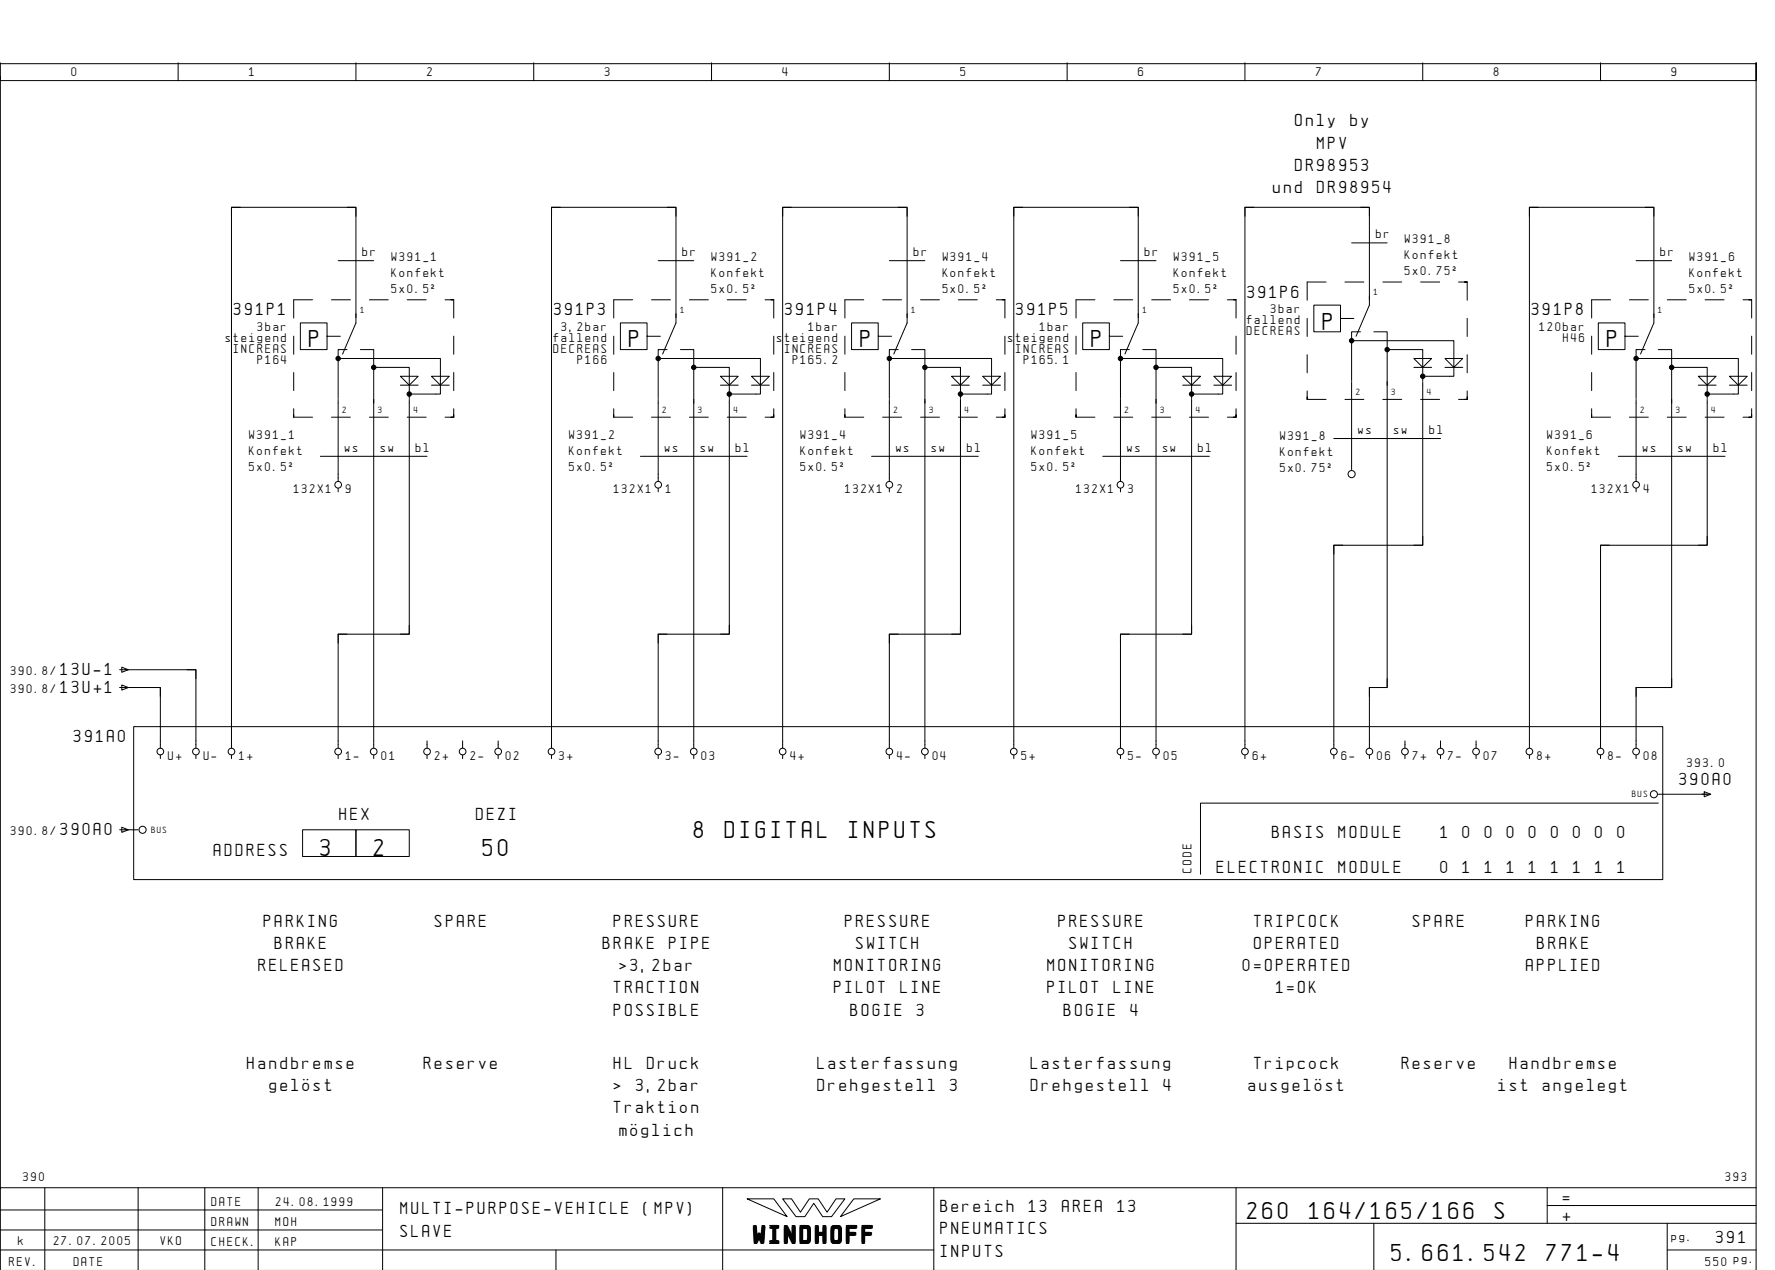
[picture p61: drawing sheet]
<svg xmlns="http://www.w3.org/2000/svg" width="399mm" height="286mm" viewBox="0 0 399 286" stroke-linecap="round" stroke-linejoin="round" font-family="sans-serif">
<defs><g id="words">
<g font-size="4.4">
<text x="297.6" y="74.1">P</text>
<text x="69.6" y="78.1">P</text>
<text x="141.6" y="78.1">P</text>
<text x="193.6" y="78.1">P</text>
<text x="245.6" y="78.1">P</text>
<text x="361.6" y="78.1">P</text>
<text x="156.1" y="188.4">8</text>
<text x="163" y="188.4">DIGITAL</text>
<text x="190.9" y="188.4">INPUTS</text>
<text x="72.1" y="192.4">3</text>
<text x="84.1" y="192.4">2</text>
<text x="108.6" y="192.4">50</text>
<text x="280.6" y="274.1">260</text>
<text x="294.5" y="274.1">164/165/166</text>
<text x="336.3" y="274.1">S</text>
<text x="169.5" y="279.3">WINDHOFF</text>
<text x="313.1" y="283.6">5.661.542</text>
<text x="347.9" y="283.6">771-4</text>
</g>
<g font-size="3.1">
<text x="291.4" y="28.4">Only</text>
<text x="303.8" y="28.4">by</text>
<text x="296.3" y="33.4">MPV</text>
<text x="291.4" y="38.4">DR98953</text>
<text x="286.4" y="43.4">und</text>
<text x="296.3" y="43.4">DR98954</text>
<text x="52.6" y="70.9">391P1</text>
<text x="124.6" y="70.9">391P3</text>
<text x="176.6" y="70.9">391P4</text>
<text x="228.6" y="70.9">391P5</text>
<text x="280.6" y="66.9">391P6</text>
<text x="344.6" y="70.9">391P8</text>
<text x="13.6" y="151.9">13U-1</text>
<text x="13.6" y="155.9">13U+1</text>
<text x="16.6" y="166.9">391A0</text>
<text x="377.9" y="176.6">390A0</text>
<text x="76.3" y="184.4">HEX</text>
<text x="107.1" y="184.4">DEZI</text>
<text x="13.6" y="187.9">390A0</text>
<text x="286.2" y="188.4">BASIS</text>
<text x="301.2" y="188.4">MODULE</text>
<text x="324.1" y="188.4">1</text>
<text x="329.1" y="188.4">0</text>
<text x="334" y="188.4">0</text>
<text x="339" y="188.4">0</text>
<text x="344" y="188.4">0</text>
<text x="349" y="188.4">0</text>
<text x="353.9" y="188.4">0</text>
<text x="358.9" y="188.4">0</text>
<text x="363.9" y="188.4">0</text>
<text x="48.1" y="192.4">ADDRESS</text>
<text x="273.8" y="196.4">ELECTRONIC</text>
<text x="301.2" y="196.4">MODULE</text>
<text x="324.1" y="196.4">0</text>
<text x="329.1" y="196.4">1</text>
<text x="334" y="196.4">1</text>
<text x="339" y="196.4">1</text>
<text x="344" y="196.4">1</text>
<text x="349" y="196.4">1</text>
<text x="353.9" y="196.4">1</text>
<text x="358.9" y="196.4">1</text>
<text x="363.9" y="196.4">1</text>
<text x="59.4" y="208.4">PARKING</text>
<text x="97.9" y="208.4">SPARE</text>
<text x="138.1" y="208.4">PRESSURE</text>
<text x="190.1" y="208.4">PRESSURE</text>
<text x="238.1" y="208.4">PRESSURE</text>
<text x="282.1" y="208.4">TRIPCOCK</text>
<text x="317.9" y="208.4">SPARE</text>
<text x="343.4" y="208.4">PARKING</text>
<text x="61.9" y="213.4">BRAKE</text>
<text x="135.6" y="213.4">BRAKE</text>
<text x="150.6" y="213.4">PIPE</text>
<text x="192.6" y="213.4">SWITCH</text>
<text x="240.6" y="213.4">SWITCH</text>
<text x="282.1" y="213.4">OPERATED</text>
<text x="345.9" y="213.4">BRAKE</text>
<text x="58.1" y="218.4">RELEASED</text>
<text x="139.4" y="218.4">&gt;3,2bar</text>
<text x="187.6" y="218.4">MONITORING</text>
<text x="235.6" y="218.4">MONITORING</text>
<text x="279.6" y="218.4">0=OPERATED</text>
<text x="343.4" y="218.4">APPLIED</text>
<text x="138.1" y="223.4">TRACTION</text>
<text x="187.6" y="223.4">PILOT</text>
<text x="202.6" y="223.4">LINE</text>
<text x="235.6" y="223.4">PILOT</text>
<text x="250.6" y="223.4">LINE</text>
<text x="287.1" y="223.4">1=OK</text>
<text x="138.1" y="228.4">POSSIBLE</text>
<text x="191.4" y="228.4">BOGIE</text>
<text x="206.3" y="228.4">3</text>
<text x="239.4" y="228.4">BOGIE</text>
<text x="254.3" y="228.4">4</text>
<text x="55.6" y="240.4">Handbremse</text>
<text x="60.6" y="245.4">gelîst</text>
<text x="95.4" y="240.4">Reserve</text>
<text x="138.1" y="240.4">HL</text>
<text x="138.1" y="245.4">&gt;</text>
<text x="143.1" y="245.4">3,2bar</text>
<text x="145.6" y="240.4">Druck</text>
<text x="183.9" y="240.4">Lasterfassung</text>
<text x="183.9" y="245.4">Drehgestell</text>
<text x="213.8" y="245.4">3</text>
<text x="231.9" y="240.4">Lasterfassung</text>
<text x="231.9" y="245.4">Drehgestell</text>
<text x="261.8" y="245.4">4</text>
<text x="280.9" y="245.4">ausgelîst</text>
<text x="282.1" y="240.4">Tripcock</text>
<text x="315.4" y="240.4">Reserve</text>
<text x="337.2" y="245.4">ist</text>
<text x="339.6" y="240.4">Handbremse</text>
<text x="347.1" y="245.4">angelegt</text>
<text x="138.1" y="250.4">Traktion</text>
<text x="139.4" y="255.4">mîglich</text>
<text x="90.1" y="273.1">MULTI-PURPOSE-VEHICLE</text>
<text x="144.8" y="273.1">(MPV)</text>
<text x="211.6" y="272.6">Bereich</text>
<text x="231.5" y="272.6">13</text>
<text x="238.9" y="272.6">AREA</text>
<text x="251.4" y="272.6">13</text>
<text x="351.6" y="270.6">=</text>
<text x="351.6" y="274.6">+</text>
<text x="90.1" y="278.1">SLAVE</text>
<text x="211.6" y="277.6">PNEUMATICS</text>
<text x="386.1" y="279.6">391</text>
<text x="211.6" y="282.6">INPUTS</text>
</g>
<g font-size="2.3">
<text x="16.1" y="17.1">0</text>
<text x="56.1" y="17.1">1</text>
<text x="96.1" y="17.1">2</text>
<text x="136.1" y="17.1">3</text>
<text x="176.1" y="17.1">4</text>
<text x="216.1" y="17.1">5</text>
<text x="256.1" y="17.1">6</text>
<text x="296.1" y="17.1">7</text>
<text x="336.1" y="17.1">8</text>
<text x="376.1" y="17.1">9</text>
<text x="309.6" y="53.6">br</text>
<text x="81.6" y="57.6">br</text>
<text x="88.1" y="58.6">W391_1</text>
<text x="153.6" y="57.6">br</text>
<text x="160.1" y="58.6">W391_2</text>
<text x="205.6" y="57.6">br</text>
<text x="212.1" y="58.6">W391_4</text>
<text x="257.6" y="57.6">br</text>
<text x="264.1" y="58.6">W391_5</text>
<text x="316.1" y="54.6">W391_8</text>
<text x="316.1" y="58.2">Konfekt</text>
<text x="373.6" y="57.6">br</text>
<text x="380.1" y="58.6">W391_6</text>
<text x="88.1" y="62.2">Konfekt</text>
<text x="88.1" y="65.8">5x0.5˝</text>
<text x="160.1" y="62.2">Konfekt</text>
<text x="160.1" y="65.8">5x0.5˝</text>
<text x="212.1" y="62.2">Konfekt</text>
<text x="212.1" y="65.8">5x0.5˝</text>
<text x="264.1" y="62.2">Konfekt</text>
<text x="264.1" y="65.8">5x0.5˝</text>
<text x="316.1" y="61.8">5x0.75˝</text>
<text x="380.1" y="62.2">Konfekt</text>
<text x="380.1" y="65.8">5x0.5˝</text>
<text x="285.9" y="70.4">3bar</text>
<text x="50.7" y="76.9">steigend</text>
<text x="57.9" y="74.4">3bar</text>
<text x="124.5" y="76.9">fallend</text>
<text x="126.3" y="74.4">3,2bar</text>
<text x="174.7" y="76.9">steigend</text>
<text x="181.9" y="74.4">1bar</text>
<text x="226.7" y="76.9">steigend</text>
<text x="233.9" y="74.4">1bar</text>
<text x="280.5" y="72.9">fallend</text>
<text x="280.5" y="75.4">DECREAS</text>
<text x="346.3" y="74.4">120bar</text>
<text x="351.7" y="76.9">H46</text>
<text x="52.5" y="79.4">INCREAS</text>
<text x="57.9" y="81.9">P164</text>
<text x="124.5" y="79.4">DECREAS</text>
<text x="129.9" y="81.9">P166</text>
<text x="176.5" y="79.4">INCREAS</text>
<text x="178.3" y="81.9">P165.2</text>
<text x="228.5" y="79.4">INCREAS</text>
<text x="230.3" y="81.9">P165.1</text>
<text x="56.1" y="98.6">W391_1</text>
<text x="77.6" y="101.6">ws</text>
<text x="85.6" y="101.6">sw</text>
<text x="93.6" y="101.6">bl</text>
<text x="128.1" y="98.6">W391_2</text>
<text x="149.6" y="101.6">ws</text>
<text x="157.6" y="101.6">sw</text>
<text x="165.6" y="101.6">bl</text>
<text x="180.1" y="98.6">W391_4</text>
<text x="201.6" y="101.6">ws</text>
<text x="209.6" y="101.6">sw</text>
<text x="217.6" y="101.6">bl</text>
<text x="232.1" y="98.6">W391_5</text>
<text x="253.6" y="101.6">ws</text>
<text x="261.6" y="101.6">sw</text>
<text x="269.6" y="101.6">bl</text>
<text x="288" y="99">W391_8</text>
<text x="305.6" y="97.6">ws</text>
<text x="313.6" y="97.6">sw</text>
<text x="321.6" y="97.6">bl</text>
<text x="348.1" y="98.6">W391_6</text>
<text x="369.6" y="101.6">ws</text>
<text x="377.6" y="101.6">sw</text>
<text x="385.6" y="101.6">bl</text>
<text x="56.1" y="102.2">Konfekt</text>
<text x="56.1" y="105.8">5x0.5˝</text>
<text x="128.1" y="102.2">Konfekt</text>
<text x="128.1" y="105.8">5x0.5˝</text>
<text x="180.1" y="102.2">Konfekt</text>
<text x="180.1" y="105.8">5x0.5˝</text>
<text x="232.1" y="102.2">Konfekt</text>
<text x="232.1" y="105.8">5x0.5˝</text>
<text x="288" y="102.6">Konfekt</text>
<text x="288" y="106.2">5x0.75˝</text>
<text x="348.1" y="102.2">Konfekt</text>
<text x="348.1" y="105.8">5x0.5˝</text>
<text x="66.1" y="110.9">132X1</text>
<text x="77.8" y="110.9">9</text>
<text x="138.1" y="110.9">132X1</text>
<text x="149.8" y="110.9">1</text>
<text x="190.1" y="110.9">132X1</text>
<text x="201.8" y="110.9">2</text>
<text x="242.1" y="110.9">132X1</text>
<text x="253.8" y="110.9">3</text>
<text x="358.1" y="110.9">132X1</text>
<text x="369.8" y="110.9">4</text>
<text x="2.4" y="151.9">390.8/</text>
<text x="2.4" y="155.9">390.8/</text>
<text x="37.8" y="170.9">U+</text>
<text x="45.8" y="170.9">U-</text>
<text x="53.8" y="170.9">1+</text>
<text x="77.8" y="170.9">1-</text>
<text x="85.8" y="170.9">01</text>
<text x="97.8" y="170.9">2+</text>
<text x="105.8" y="170.9">2-</text>
<text x="113.8" y="170.9">02</text>
<text x="125.8" y="170.9">3+</text>
<text x="149.8" y="170.9">3-</text>
<text x="157.8" y="170.9">03</text>
<text x="177.8" y="170.9">4+</text>
<text x="201.8" y="170.9">4-</text>
<text x="209.8" y="170.9">04</text>
<text x="229.8" y="170.9">5+</text>
<text x="253.8" y="170.9">5-</text>
<text x="261.8" y="170.9">05</text>
<text x="281.8" y="170.9">6+</text>
<text x="301.8" y="170.9">6-</text>
<text x="309.8" y="170.9">06</text>
<text x="317.8" y="170.9">7+</text>
<text x="325.8" y="170.9">7-</text>
<text x="333.8" y="170.9">07</text>
<text x="345.8" y="170.9">8+</text>
<text x="361.8" y="170.9">8-</text>
<text x="369.8" y="170.9">08</text>
<text x="379.6" y="172.5">393.0</text>
<text x="2.4" y="187.9">390.8/</text>
<text x="268.1" y="196.4" transform="rotate(-90 268.1 196.4)">CODE</text>
<text x="5.2" y="265.6">390</text>
<text x="388.2" y="265.6">393</text>
<text x="47.6" y="271.1">DATE</text>
<text x="47.6" y="275.6">DRAWN</text>
<text x="62" y="275.6">MOH</text>
<text x="62.1" y="271.1">24.08.1999</text>
<text x="4.1" y="280">k</text>
<text x="12.1" y="280">27.07.2005</text>
<text x="36.1" y="280">VKO</text>
<text x="47.6" y="280.1">CHECK.</text>
<text x="62" y="280.1">KAP</text>
<text x="376.1" y="279.1">pg.</text>
<text x="2.1" y="284.6">REV.</text>
<text x="16.6" y="284.6">DATE</text>
<text x="383.7" y="284.6">550 pg.</text>
</g>
<g font-size="1.6">
<text x="81.1" y="70.4">1</text>
<text x="153.1" y="70.4">1</text>
<text x="205.1" y="70.4">1</text>
<text x="257.1" y="70.4">1</text>
<text x="309.1" y="66.4">1</text>
<text x="373.1" y="70.4">1</text>
<text x="305.1" y="88.8">2</text>
<text x="313.1" y="88.8">3</text>
<text x="321.1" y="88.8">4</text>
<text x="77.1" y="92.8">2</text>
<text x="85.1" y="92.8">3</text>
<text x="93.1" y="92.8">4</text>
<text x="149.1" y="92.8">2</text>
<text x="157.1" y="92.8">3</text>
<text x="165.1" y="92.8">4</text>
<text x="201.1" y="92.8">2</text>
<text x="209.1" y="92.8">3</text>
<text x="217.1" y="92.8">4</text>
<text x="253.1" y="92.8">2</text>
<text x="261.1" y="92.8">3</text>
<text x="269.1" y="92.8">4</text>
<text x="369.1" y="92.8">2</text>
<text x="377.1" y="92.8">3</text>
<text x="385.1" y="92.8">4</text>
<text x="367.2" y="179.3">BUS</text>
<text x="34.1" y="187.3">BUS</text>
</g>
</g></defs>
<g fill="none" stroke="#000" stroke-width=".22">
<path d="M.1 14.1v4h395v-4v271.6M.1 17.1v250M.1 14.3h395M40.1 14.1v4M80.1 14.1v4M120.1 14.1v4M160.1 14.1v4M200.1 14.1v4M240.1 14.1v4M280.1 14.1v4M320.1 14.1v4M360.1 14.1v4"/>
<path d="M54.1 46.6h-2v2M76.1 58.6h8M78.1 46.6h2v2M126.1 46.6h-2v2M148.1 58.6h8M150.1 46.6h2v2M178.1 46.6h-2v2M200.1 58.6h8M202.1 46.6h2v2M230.1 46.6h-2v2M252.1 58.6h8M254.1 46.6h2v2"/>
<path d="M282.1 46.6h-2v2M304.1 54.6h8M306.1 46.6h2v2M346.1 46.6h-2v2M368.1 58.6h8M370.1 46.6h2v2M66.1 75.6v4.1M70.3 67.4h-4.2v4.1M73.6 75.6v3h-6v-6h6v3h3M74.6 67.4h4.2M77.1 79.6l3-7v-26h-28v121.6M78.1 78.6h-2v11"/>
<path d="M81.1 78.6h3v12M83.1 67.4h4.2M91.6 67.4h4.3M100.1 67.4h2h-.6M102.1 67.4v4.1M102.1 75.6v4.1M138.1 75.6v4.1M142.3 67.4h-4.2v4.1M145.6 75.6v3h-6v-6h6v3h3M146.6 67.4h4.2M149.1 79.6l3-7v-26h-28v121.6M150.1 78.6h-2v11"/>
<path d="M153.1 78.6h3v12M155.1 67.4h4.3M163.6 67.4h4.3M172.1 67.4h2h-.6M174.1 67.4v4.1M174.1 75.6v4.1M190.1 75.6v4.1M194.3 67.4h-4.2v4.1M197.6 75.6v3h-6v-6h6v3h3M198.6 67.4h4.2M201.1 79.6l3-7v-26h-28v121.6M202.1 78.6h-2v11"/>
<path d="M205.1 78.6h3v12M207.1 67.4h4.2M215.6 67.4h4.3M224.1 67.4h2h-.6M226.1 67.4v4.1M226.1 75.6v4.1M242.1 75.6v4.1M246.3 67.4h-4.2v4.1M249.6 75.6v3h-6v-6h6v3h3M250.6 67.4h4.2M253.1 79.6l3-7v-26h-28v121.6M254.1 78.6h-2v11"/>
<path d="M257.1 78.6h3v12M259.1 67.4h4.3M267.6 67.4h4.3M276.1 67.4h2h-.6M278.1 67.4v4.1M278.1 75.6v4.1M294.1 71.6v4.1M294.1 79.8v4M298.3 63.4h-4.2v4.1M301.6 71.6v3h-6v-6h6v3h3M302.6 63.4h4.2M304.1 76.6h23v6"/>
<path d="M305.1 75.6l3-7v-22h-28v121.6M306.1 74.6h-2v11M309.1 74.6h3v12M311.1 63.4h4.3M312.1 78.6h8v7M319.6 63.4h4.3M328.1 63.4h2h-.6M330.1 63.4v4.1M330.1 71.6v4.1M330.1 79.8v4M358.1 75.6v4.1M362.3 67.4h-4.2v4.1"/>
<path d="M365.6 75.6v3h-6v-6h6v3h3M366.6 67.4h4.2M369.1 79.6l3-7v-26h-28v121.6M370.1 78.6h-2v11M373.1 78.6h3v12M375.1 67.4h4.3M383.6 67.4h4.3M392.1 67.4h2h-.6M394.1 67.4v4.1M394.1 75.6v4.1M66.1 83.8v4.1M66.1 93.8h4.2"/>
<path d="M66.1 91.9v1.9v-.5M74.6 93.8h4.2M76.1 80.6h23v6M76.1 89.8v18.4M83.1 93.8h4.2M84.1 89.8v78.4M84.1 82.6h8v7M90.1 86.6h4M90.1 84.6h4l-2 2zM91.6 93.8h4.3M92.1 89.8v52.8h-16v25.6M92.1 88.6h6"/>
<path d="M97.1 86.6h4M97.1 84.6h4l-2 2-1 2h1v-2zM100.1 93.8h2h-.6M102.1 83.8v4.1M102.1 91.9v1.9v-.5M138.1 91.9v1.9v-.5M138.1 93.8h4.2M138.1 83.8v4.1M146.6 93.8h4.2M148.1 89.8v18.4M148.1 80.6h23v6M155.1 93.8h4.3"/>
<path d="M156.1 89.8v78.4M156.1 82.6h8v7M162.1 86.6h4M162.1 84.6h4l-2 2zM163.6 93.8h4.3M164.1 89.8v52.8h-16v25.6M164.1 88.6h6M169.1 86.6h4M169.1 84.6h4l-2 2-1 2h1v-2zM172.1 93.8h2h-.6M174.1 91.9v1.9v-.5M174.1 83.8v4.1"/>
<path d="M190.1 93.8h4.2M190.1 83.8v4.1M190.1 91.9v1.9v-.5M198.6 93.8h4.2M200.1 80.6h23v6M200.1 89.8v18.4M207.1 93.8h4.2M208.1 89.8v78.4M208.1 82.6h8v7M214.1 86.6h4M214.1 84.6h4l-2 2zM215.6 93.8h4.3"/>
<path d="M216.1 89.8v52.8h-16v25.6M216.1 88.6h6M221.1 86.6h4M221.1 84.6h4l-2 2-1 2h1v-2zM224.1 93.8h2h-.6M226.1 91.9v1.9v-.5M226.1 83.8v4.1M242.1 91.9v1.9v-.5M242.1 93.8h4.2M242.1 83.8v4.1M250.6 93.8h4.2M252.1 89.8v18.4"/>
<path d="M252.1 80.6h23v6M259.1 93.8h4.3M260.1 82.6h8v7M260.1 89.8v78.4M266.1 86.6h4M266.1 84.6h4l-2 2zM267.6 93.8h4.3M268.1 89.8v52.8h-16v25.6M268.1 88.6h6M273.1 86.6h4M273.1 84.6h4l-2 2-1 2h1v-2zM276.1 93.8h2h-.6"/>
<path d="M278.1 83.8v4.1M278.1 91.9v1.9v-.5M294.1 89.8h4.2M294.1 87.9v1.9v-.5M300.1 98.6h24M302.6 89.8h4.2M304.1 85.8v19.8M311.1 89.8h4.3M312.1 85.8v.8M312.1 86.6v68h-4v13.6M318.1 82.6h4M318.1 80.6h4l-2 2z"/>
<path d="M319.6 89.8h4.3M320.1 85.8v36.8h-20v45.6M320.1 84.6h6M325.1 82.6h4M325.1 80.6h4l-2 2-1 2h1v-2zM328.1 89.8h2h-.6M330.1 87.9v1.9v-.5M358.1 91.9v1.9v-.5M358.1 93.8h4.2M358.1 83.8v4.1M366.6 93.8h4.2M368.1 89.8v18.4"/>
<path d="M368.1 80.6h23v6M375.1 93.8h4.3M376.1 89.8v.8M376.1 90.6v64h-8v13.6M376.1 82.6h8v7M382.1 86.6h4M382.1 84.6h4l-2 2zM383.6 93.8h4.3M384.1 89.8v32.8h-24v45.6M384.1 88.6h6M389.1 86.6h4M389.1 84.6h4l-2 2-1 2h1v-2z"/>
<path d="M392.1 93.8h2h-.6M394.1 91.9v1.9v-.5M394.1 83.8v4.1M72.1 102.6h24M76.1 109.8v.8M144.1 102.6h24M148.1 109.8v.8M196.1 102.6h24M200.1 109.8v.8M248.1 102.6h24M252.1 109.8v.8M364.1 102.6h24"/>
<path d="M368.1 109.8v.8M302.1 122.6h-2v2M320.1 120.6v2h-2M362.1 122.6h-2v2M384.1 120.6v2h-2M26.9 150.6h1.8M26.9 154.6h1.8M27.4 150l1.5 .6-1.5 .6zM27.4 154l1.5 .6-1.5 .6zM28.1 154.6h8v13.6M28.1 150.6h16v17.6M34.1 154.6h2v2"/>
<path d="M42.1 150.6h2v2M78.1 142.6h-2v2M92.1 140.6v2h-2M150.1 142.6h-2v2M164.1 140.6v2h-2M202.1 142.6h-2v2M216.1 140.6v2h-2M254.1 142.6h-2v2M268.1 140.6v2h-2M312.1 152.6v2h-4v2M370.1 154.6h-2v2M376.1 152.6v2h-2"/>
<path d="M30.1 163.4h344v34.4h-344zM36.1 169.8v.8M44.1 169.8v.8M52.1 169.8v.8M76.1 169.8v.8M84.1 169.8v.8M96.1 166.6v1.6M96.1 169.8v.8M104.1 166.6v1.6M104.1 169.8v.8M112.1 166.6v1.6M112.1 169.8v.8"/>
<path d="M124.1 169.8v.8M148.1 169.8v.8M156.1 169.8v.8M176.1 169.8v.8M200.1 169.8v.8M208.1 169.8v.8M228.1 169.8v.8M252.1 169.8v.8M260.1 169.8v.8M280.1 169.8v.8M300.1 169.8v.8M308.1 169.8v.8"/>
<path d="M316.1 166.6v1.6M316.1 169.8v.8M324.1 166.6v1.6M324.1 169.8v.8M332.1 166.6v1.6M332.1 169.8v.8M344.1 169.8v.8M360.1 169.8v.8M368.1 169.8v.8M373.1 178.6h11.7M383.4 178l1.5 .6-1.5 .6zM26.9 186.6h4.2"/>
<path d="M27.4 186l1.5 .6-1.5 .6zM68.1 186.6h12v6h-12zM80.1 186.6h12v6h-12zM373.1 180.6h-103v16M10.1 267.1v18.5M31.1 267.1v18.5M46.1 267.1v18.6M58.1 267.1v18.6M86.1 272.1h-86M86.1 276.6h-86M86.1 267.1v18.6M162.6 267.1v18.6"/>
<path d="M168.1 269.6h6l3 4zM176.1 269.6h2l2 3 2-3h2l2 3 2-3h2l-3 4h-2l-2-3-2 3h-2zM192.1 269.6h6l-9 4zM210.1 267.1v18.6M278.1 275.1h117M278.1 267.1v18.6M309.1 275.1v10.6M348.1 271.1h47M348.1 267.1v8M375.1 275.1v10.6M395.1 267.1h-395v18.6M125.1 281.1v4.6"/>
<path d="M210.1 281.1h-210M375.1 281.1h20"/>
<circle cx="76.1" cy="109" r=".75"/>
<circle cx="148.1" cy="109" r=".75"/>
<circle cx="200.1" cy="109" r=".75"/>
<circle cx="252.1" cy="109" r=".75"/>
<circle cx="304.1" cy="106.6" r=".8"/>
<circle cx="368.1" cy="109" r=".75"/>
<circle cx="36.1" cy="169" r=".75"/>
<circle cx="44.1" cy="169" r=".75"/>
<circle cx="52.1" cy="169" r=".75"/>
<circle cx="76.1" cy="169" r=".75"/>
<circle cx="84.1" cy="169" r=".75"/>
<circle cx="96.1" cy="169" r=".75"/>
<circle cx="104.1" cy="169" r=".75"/>
<circle cx="112.1" cy="169" r=".75"/>
<circle cx="124.1" cy="169" r=".75"/>
<circle cx="148.1" cy="169" r=".75"/>
<circle cx="156.1" cy="169" r=".75"/>
<circle cx="176.1" cy="169" r=".75"/>
<circle cx="200.1" cy="169" r=".75"/>
<circle cx="208.1" cy="169" r=".75"/>
<circle cx="228.1" cy="169" r=".75"/>
<circle cx="252.1" cy="169" r=".75"/>
<circle cx="260.1" cy="169" r=".75"/>
<circle cx="280.1" cy="169" r=".75"/>
<circle cx="300.1" cy="169" r=".75"/>
<circle cx="308.1" cy="169" r=".75"/>
<circle cx="316.1" cy="169" r=".75"/>
<circle cx="324.1" cy="169" r=".75"/>
<circle cx="332.1" cy="169" r=".75"/>
<circle cx="344.1" cy="169" r=".75"/>
<circle cx="360.1" cy="169" r=".75"/>
<circle cx="368.1" cy="169" r=".75"/>
<circle cx="372.1" cy="178.6" r=".8"/>
<circle cx="32.1" cy="186.6" r=".8"/>
</g>
<g fill="#000" stroke="#000" stroke-width=".22">
<circle cx="304.1" cy="76.6" r=".5"/>
<circle cx="312.1" cy="78.6" r=".5"/>
<circle cx="76.1" cy="80.6" r=".5"/>
<circle cx="84.1" cy="82.6" r=".5"/>
<circle cx="92.1" cy="88.6" r=".5"/>
<circle cx="148.1" cy="80.6" r=".5"/>
<circle cx="156.1" cy="82.6" r=".5"/>
<circle cx="164.1" cy="88.6" r=".5"/>
<circle cx="200.1" cy="80.6" r=".5"/>
<circle cx="208.1" cy="82.6" r=".5"/>
<circle cx="216.1" cy="88.6" r=".5"/>
<circle cx="252.1" cy="80.6" r=".5"/>
<circle cx="260.1" cy="82.6" r=".5"/>
<circle cx="268.1" cy="88.6" r=".5"/>
<circle cx="320.1" cy="84.6" r=".5"/>
<circle cx="368.1" cy="80.6" r=".5"/>
<circle cx="376.1" cy="82.6" r=".5"/>
<circle cx="384.1" cy="88.6" r=".5"/>
</g>
<use href="#words"/>
</svg>
